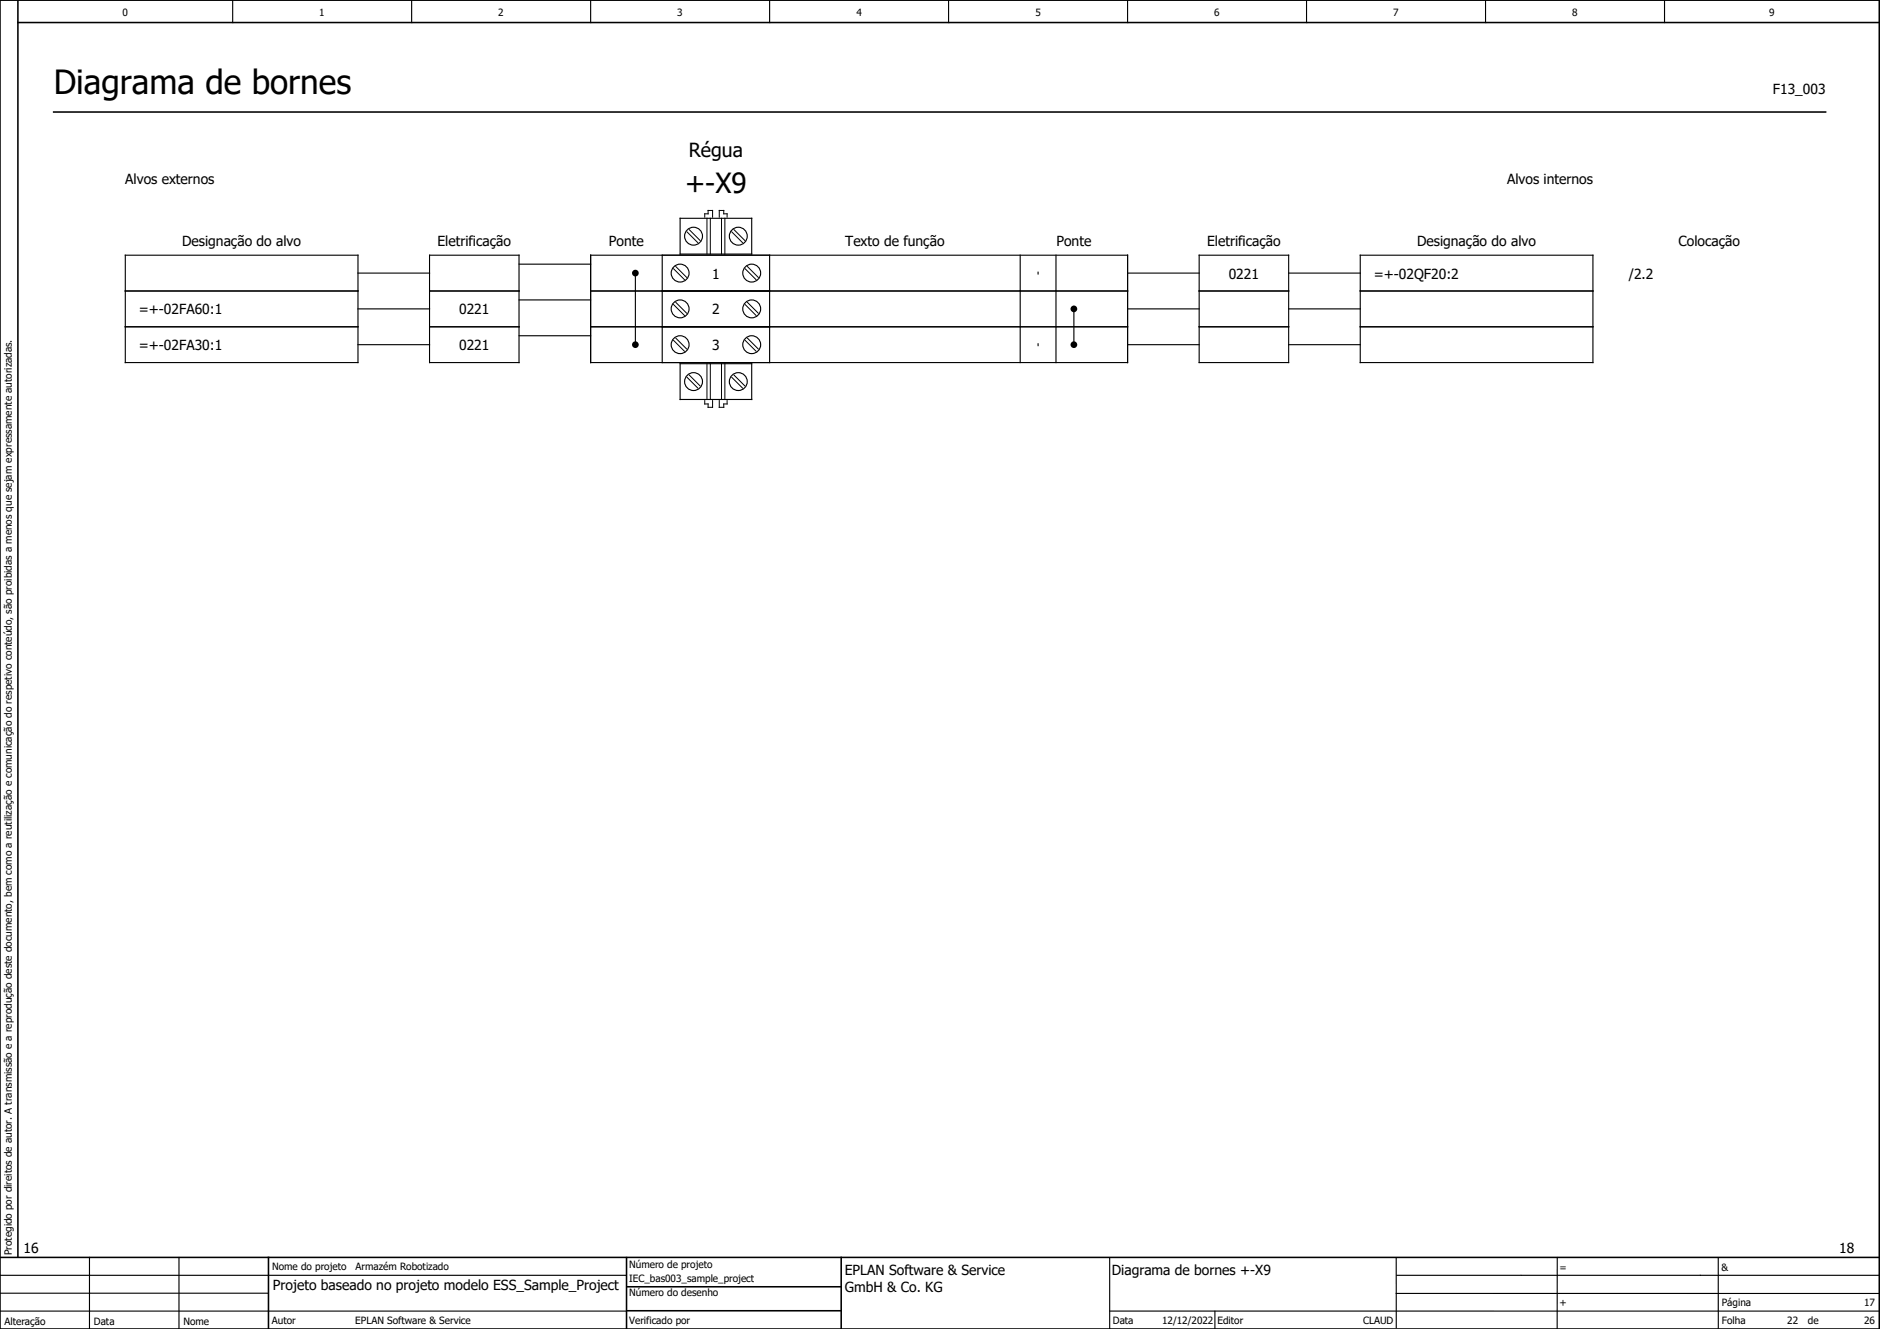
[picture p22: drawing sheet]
<svg xmlns="http://www.w3.org/2000/svg" width="420mm" height="297mm" viewBox="0 0 420 297" stroke-linecap="round" stroke-linejoin="round" font-family="sans-serif">
<defs><g id="words">
<text font-size="7.5" x="12" y="21">Diagrama de bornes</text>
<text font-size="6.2" x="153.1" y="43">+-X9</text>
<text font-size="4.3" x="154" y="35">Régua</text>
<g font-size="3.1">
<text x="396.2" y="21">F13_003</text>
<text x="28" y="41">Alvos externos</text>
<text x="336.8" y="41">Alvos internos</text>
<text x="40.7" y="55">Designação do alvo</text>
<text x="97.8" y="55">Eletrificação</text>
<text x="136.1" y="55">Ponte</text>
<text x="188.9" y="55">Texto de função</text>
<text x="236.1" y="55">Ponte</text>
<text x="269.8" y="55">Eletrificação</text>
<text x="316.7" y="55">Designação do alvo</text>
<text x="375.1" y="55">Colocação</text>
<text x="159.2" y="62.3">1</text>
<text x="274.6" y="62.3">0221</text>
<text x="307" y="62.3">=+-02QF20:2</text>
<text x="364" y="62.3">/2.2</text>
<text x="31" y="70.3">=+-02FA60:1</text>
<text x="102.6" y="70.3">0221</text>
<text x="159.2" y="70.3">2</text>
<text x="31" y="78.3">=+-02FA30:1</text>
<text x="102.6" y="78.3">0221</text>
<text x="159.2" y="78.3">3</text>
<text x="5.3" y="280">16</text>
<text x="411" y="280">18</text>
<text x="188.8" y="285">EPLAN Software &amp; Service</text>
<text x="248.5" y="284.9">Diagrama de bornes +-X9</text>
<text x="61" y="288.2">Projeto baseado no projeto modelo ESS_Sample_Project</text>
<text x="188.8" y="288.8">GmbH &amp; Co. KG</text>
</g>
<g font-size="2.2">
<text x="27.4" y="3.5">0</text>
<text x="71.4" y="3.6">1</text>
<text x="111.4" y="3.5">2</text>
<text x="151.4" y="3.5">3</text>
<text x="191.4" y="3.5">4</text>
<text x="231.4" y="3.5">5</text>
<text x="271.4" y="3.5">6</text>
<text x="311.4" y="3.5">7</text>
<text x="351.4" y="3.5">8</text>
<text x="395.4" y="3.5">9</text>
<text x="2.7" y="280.5" transform="rotate(-90 2.7 280.5)">Protegido por direitos de autor. A transmissão e a reprodução deste documento, bem como a reutilização e comunicação do respetivo conteúdo, são proibidas a menos que sejam expressamente autorizadas.</text>
<text x="60.8" y="283.9">Nome do projeto</text>
<text x="79.5" y="283.9">Armazém Robotizado</text>
<text x="140.6" y="286.5">IEC_bas003_sample_project</text>
<text x="140.6" y="283.3">Número de projeto</text>
<text x="348.5" y="284">=</text>
<text x="384.7" y="284">&amp;</text>
<text x="140.6" y="289.6">Número do desenho</text>
<text x="348.5" y="291.8">+</text>
<text x="384.8" y="291.8">Página</text>
<text x="416.6" y="291.8">17</text>
<text x="1" y="296">Alteração</text>
<text x="21" y="296">Data</text>
<text x="41" y="296">Nome</text>
<text x="60.8" y="295.9">Autor</text>
<text x="79.4" y="295.9">EPLAN Software &amp; Service</text>
<text x="140.6" y="295.8">Verificado por</text>
<text x="248.7" y="295.8">Data</text>
<text x="259.7" y="295.8">12/12/2022</text>
<text x="272.1" y="295.8">Editor</text>
<text x="304.6" y="295.8">CLAUD</text>
<text x="384.8" y="295.8">Folha</text>
<text x="399.4" y="295.8">22</text>
<text x="404" y="295.8">de</text>
<text x="416.6" y="295.8">26</text>
</g>
</g></defs>
<g fill="none" stroke="#000" stroke-width=".25">
<path d="M52 0v5M92 0v5M132 0v5M172 0v5M212 0v5M252 0v5M292 0v5M332 0v5M372 0v5M28 57h52v24h-52zM96 57h20v24h-20zM116 59h16"/>
<path d="M132 57h120v24h-120zM148 57v24M152 48.8h16v8h-16zM172 57v24M228 57v24M236 57v24M268 57h20v24h-20zM304 57h52v24h-52zM28 65h52M28 73h52M80 61h16M80 69h16"/>
<path d="M80 77h16M96 65h20M96 73h20M116 67h16M116 75h16M132 65h120M132 73h120M142 61v16M232 60.8v.5M232 76.8v.5M240 69v8M252 61h16"/>
<path d="M252 69h16M252 77h16M268 65h20M268 73h20M288 61h16M288 69h16M288 77h16M304 65h52M304 73h52M152 81.3h16v8h-16zM0 293h140M0 285h140"/>
<path d="M0 289h60M20 281v16M40 281v16M248 281.1v15.9M248.1 293h171.9M271.5 293.1v3.9M312 281.2l.1 15.6M312 289.1h107.9M348 281.1v15.9M384 281.2v15.7M420 285h-108"/>
<circle cx="155" cy="52.8" r="2"/>
<circle cx="165" cy="52.8" r="2"/>
<circle cx="152" cy="61" r="2"/>
<circle cx="152" cy="69" r="2"/>
<circle cx="152" cy="77" r="2"/>
<circle cx="168" cy="61" r="2"/>
<circle cx="168" cy="69" r="2"/>
<circle cx="168" cy="77" r="2"/>
<circle cx="155" cy="85.3" r="2"/>
<circle cx="165" cy="85.3" r="2"/>
</g>
<path d="M0 0h420v297h-420zM4 5h416M4 0v281M12 25h396M0 281h420M60 281v16M140 287.6h48M140 281.1v15.8M140.1 293h47.9M188 281v16" fill="none" stroke="#000" stroke-width=".35"/>
<g fill="none" stroke="#000" stroke-width=".22">
<path d="M151 59.5l2.5 2.5M153.5 51.8l2.5 2.5M154 51.3l2.5 2.5M157.5 48.5v-.7h.8v-.8h.9v1.5M158 48.8v8M158.7 48.8v8M160.7 48.5v-1.5h1.1v.8h.7v.7M161.3 48.8v8M162 48.8v8M163.5 51.8l2.5 2.5M164 51.3l2.5 2.5M167 59.5l2.5 2.5"/>
<path d="M150.5 60l2.5 2.5M150.5 68l2.5 2.5M150.5 76l2.5 2.5M151 67.5l2.5 2.5M151 75.5l2.5 2.5M166.5 76l2.5 2.5M166.5 60l2.5 2.5M166.5 68l2.5 2.5M167 67.5l2.5 2.5M167 75.5l2.5 2.5M153.5 84.3l2.5 2.5M154 83.8l2.5 2.5"/>
<path d="M157.5 89.5v.8h.8v.7h.9v-1.5M158 81.3v8M158.7 81.3v8M160.7 89.5v1.5h1.1v-.7h.7v-.8M161.3 81.3v8M162 81.3v8M163.5 84.3l2.5 2.5M164 83.8l2.5 2.5"/>
</g>
<g fill="#000">
<circle cx="142" cy="61" r=".75"/>
<circle cx="142" cy="77" r=".75"/>
<circle cx="240" cy="69" r=".75"/>
<circle cx="240" cy="77" r=".75"/>
</g>
<use href="#words"/>
</svg>
